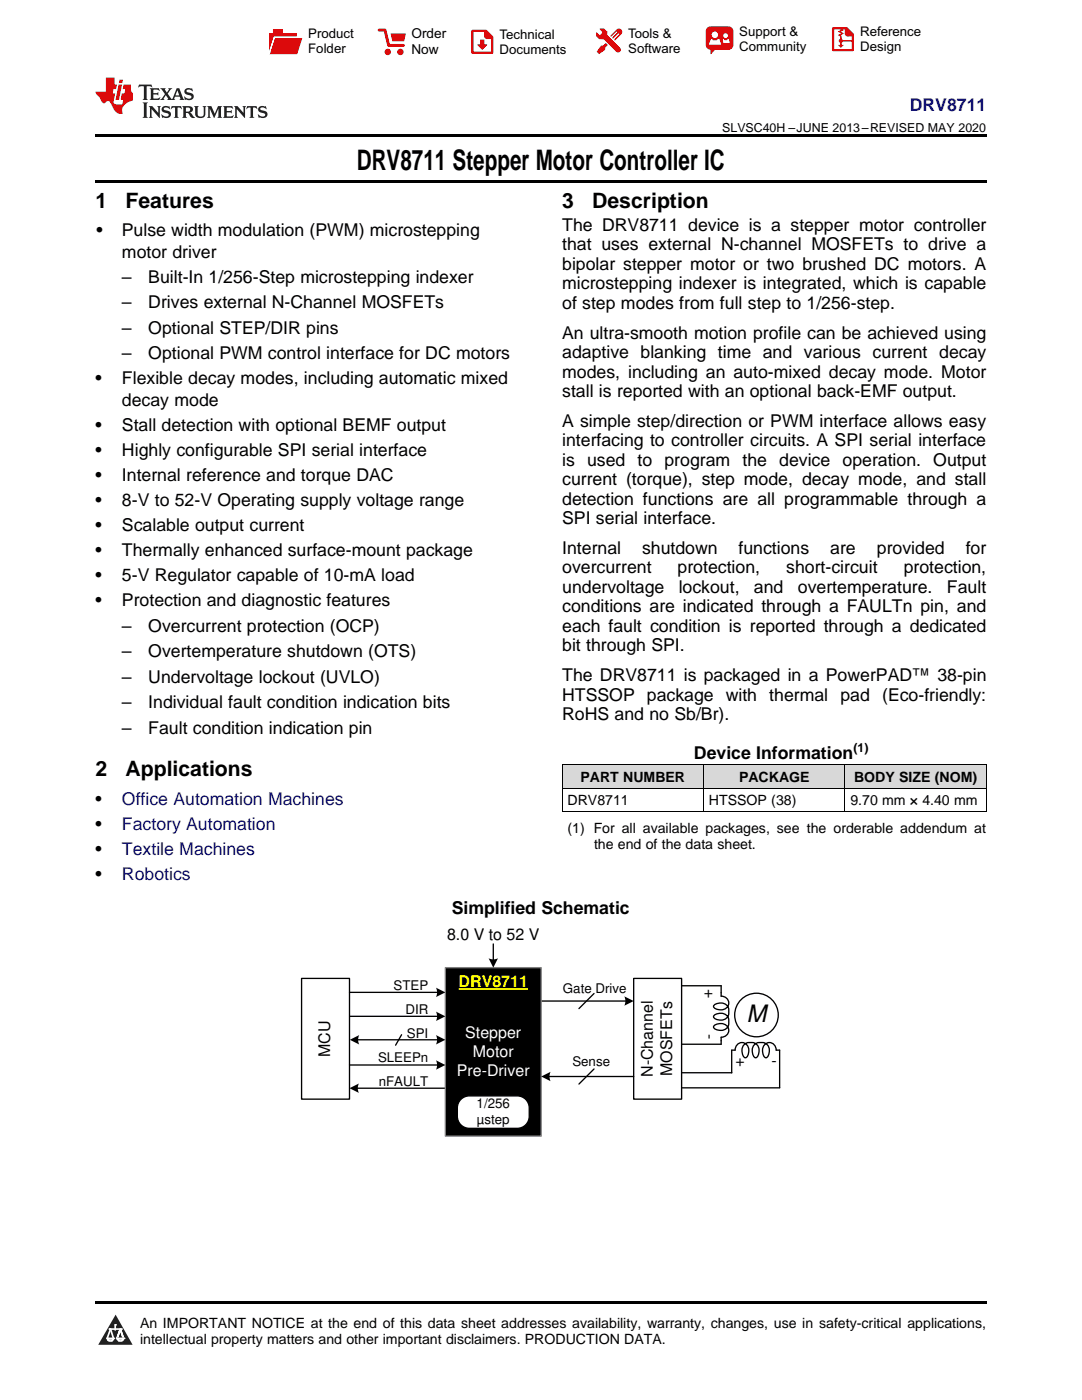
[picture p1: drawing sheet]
<svg xmlns="http://www.w3.org/2000/svg" width="216mm" height="279mm" viewBox="0 0 216 279" stroke-linecap="round" stroke-linejoin="round" font-family="sans-serif">
<defs><g id="words">
<text font-size="5.6" x="71.2" y="33.9">DRV8711 Stepper Motor Controller IC</text>
<text font-size="4.8" x="148.9" y="203.9">M</text>
<g font-size="4.2">
<text x="19" y="41.5">1</text>
<text x="25" y="41.5">Features</text>
<text x="112.2" y="41.5">3</text>
<text x="118.2" y="41.5">Description</text>
<text x="19" y="154.9">2</text>
<text x="25" y="154.9">Applications</text>
</g>
<text font-size="3.5" fill="#00f" x="181.5" y="22.2">DRV8711</text>
<g font-size="3.5">
<text x="19.2" y="47.2">•</text>
<text x="24.3" y="47.2">Pulse width modulation (PWM) microstepping</text>
<text x="112.2" y="46.1">The DRV8711 device is a stepper motor controller</text>
<text x="24.3" y="51.4">motor driver</text>
<text x="112.2" y="50">that uses external N-channel MOSFETs to drive a</text>
<text x="112.2" y="53.9">bipolar stepper motor or two brushed DC motors. A</text>
<text x="24.3" y="56.5">–</text>
<text x="29.6" y="56.5">Built-In 1/256-Step microstepping indexer</text>
<text x="112.2" y="57.7">microstepping indexer is integrated, which is capable</text>
<text x="24.3" y="61.6">–</text>
<text x="29.6" y="61.6">Drives external N-Channel MOSFETs</text>
<text x="112.2" y="61.6">of step modes from full step to 1/256-step.</text>
<text x="24.3" y="66.6">–</text>
<text x="24.3" y="71.7">–</text>
<text x="29.6" y="66.6">Optional STEP/DIR pins</text>
<text x="29.6" y="71.7">Optional PWM control interface for DC motors</text>
<text x="112.2" y="67.6">An ultra-smooth motion profile can be achieved using</text>
<text x="112.2" y="71.5">adaptive blanking time and various current decay</text>
<text x="19" y="76.7">•</text>
<text x="24.3" y="76.7">Flexible decay modes, including automatic mixed</text>
<text x="112.2" y="75.4">modes, including an auto-mixed decay mode. Motor</text>
<text x="24.3" y="81">decay mode</text>
<text x="112.2" y="79.2">stall is reported with an optional back-EMF output.</text>
<text x="19" y="86">•</text>
<text x="24.3" y="86">Stall detection with optional BEMF output</text>
<text x="112.2" y="85.2">A simple step/direction or PWM interface allows easy</text>
<text x="112.2" y="89.1">interfacing to controller circuits. A SPI serial interface</text>
<text x="19" y="91">•</text>
<text x="19" y="96">•</text>
<text x="24.3" y="91">Highly configurable SPI serial interface</text>
<text x="24.3" y="96">Internal reference and torque DAC</text>
<text x="112.2" y="93">is used to program the device operation. Output</text>
<text x="19" y="101">•</text>
<text x="24.3" y="101">8-V to 52-V Operating supply voltage range</text>
<text x="112.2" y="96.8">current (torque), step mode, decay mode, and stall</text>
<text x="112.2" y="100.7">detection functions are all programmable through a</text>
<text x="19" y="106">•</text>
<text x="24.3" y="106">Scalable output current</text>
<text x="112.2" y="104.6">SPI serial interface.</text>
<text x="19" y="111">•</text>
<text x="24.3" y="111">Thermally enhanced surface-mount package</text>
<text x="112.2" y="110.6">Internal</text>
<text x="128.1" y="110.6">shutdown</text>
<text x="147.4" y="110.6">functions</text>
<text x="165.7" y="110.6">are</text>
<text x="175" y="110.6">provided</text>
<text x="192.7" y="110.6">for</text>
<text x="19" y="116">•</text>
<text x="24.3" y="116">5-V Regulator capable of 10-mA load</text>
<text x="112.2" y="114.4">overcurrent</text>
<text x="112.2" y="118.3">undervoltage</text>
<text x="135.2" y="114.4">protection,</text>
<text x="135.4" y="118.3">lockout,</text>
<text x="150.4" y="118.3">and</text>
<text x="156.9" y="114.4">short-circuit</text>
<text x="159.2" y="118.3">overtemperature.</text>
<text x="180.3" y="114.4">protection,</text>
<text x="189" y="118.3">Fault</text>
<text x="19" y="121">•</text>
<text x="24.3" y="121">Protection and diagnostic features</text>
<text x="112.2" y="122.2">conditions are indicated through a FAULTn pin, and</text>
<text x="24.3" y="126.1">–</text>
<text x="24.3" y="131.2">–</text>
<text x="29.6" y="126.1">Overcurrent protection (OCP)</text>
<text x="29.6" y="131.2">Overtemperature shutdown (OTS)</text>
<text x="112.2" y="126.1">each fault condition is reported through a dedicated</text>
<text x="112.2" y="130">bit through SPI.</text>
<text x="24.3" y="136.3">–</text>
<text x="29.6" y="136.3">Undervoltage lockout (UVLO)</text>
<text x="112.2" y="135.9">The DRV8711 is packaged in a PowerPAD™ 38-pin</text>
<text x="24.3" y="141.4">–</text>
<text x="29.6" y="141.4">Individual fault condition indication bits</text>
<text x="112.2" y="139.8">HTSSOP package with thermal pad (Eco-friendly:</text>
<text x="112.2" y="143.7">RoHS and no Sb/Br).</text>
<text x="24.3" y="146.4">–</text>
<text x="29.6" y="146.4">Fault condition indication pin</text>
<text x="138.5" y="151.4">Device Information</text>
<text x="19" y="160.6">•</text>
<text x="19" y="165.6">•</text>
<text x="19" y="170.6">•</text>
<text x="19" y="175.6">•</text>
<text x="90.1" y="182.3">Simplified Schematic</text>
</g>
<g font-size="3.5" fill="#0000c8">
<text x="24.3" y="160.6">Office Automation Machines</text>
<text x="24.3" y="165.6">Factory Automation</text>
<text x="24.3" y="170.6">Textile Machines</text>
<text x="24.3" y="175.6">Robotics</text>
</g>
<g font-size="3.2">
<text x="89.2" y="187.7">8.0 V to 52 V</text>
<text x="140.7" y="197.4" transform="rotate(90 140.7 197.4)">+</text>
<text x="140.7" y="206.4" transform="rotate(90 140.7 206.4)">-</text>
<text x="65.9" y="210.9" transform="rotate(-90 65.9 210.9)">MCU</text>
<text x="130.3" y="214.9" transform="rotate(-90 130.3 214.9)">N-Channel</text>
<text x="134.1" y="214.7" transform="rotate(-90 134.1 214.7)">MOSFETs</text>
<text x="146.8" y="212.7">+</text>
<text x="154" y="212.7">-</text>
</g>
<text font-size="3.2" fill="#ff0" x="91.5" y="197">DRV8711</text>
<g font-size="3.2" fill="#fff">
<text x="92.8" y="207.1">Stepper</text>
<text x="91.2" y="214.7">Pre-Driver</text>
<text x="94.4" y="210.9">Motor</text>
</g>
<g font-size="2.8">
<text x="113.2" y="160.7">DRV8711</text>
<text x="115.8" y="156.1">PART NUMBER</text>
<text x="141.5" y="160.7">HTSSOP (38)</text>
<text x="147.5" y="156.1">PACKAGE</text>
<text x="169.7" y="160.7">9.70 mm × 4.40 mm</text>
<text x="170.4" y="156.1">BODY SIZE (NOM)</text>
<text x="113.2" y="166.2">(1) For all available packages, see the orderable addendum at</text>
<text x="118.5" y="169.4">the end of the data sheet.</text>
<text x="27.9" y="265">An IMPORTANT NOTICE at the end of this data sheet addresses availability, warranty, changes, use in safety-critical applications,</text>
<text x="27.9" y="268.2">intellectual property matters and other important disclaimers. PRODUCTION DATA.</text>
</g>
<g font-size="2.7">
<text x="82.1" y="7.7">Order</text>
<text x="82.1" y="10.7">Now</text>
<text x="78.5" y="197.6">STEP</text>
<text x="80.9" y="202.4">DIR</text>
<text x="112.3" y="198.2">Gate Drive</text>
<text x="81.2" y="207.2">SPI</text>
<text x="75.4" y="212">SLEEPn</text>
<text x="114.2" y="212.8">Sense</text>
<text x="75.6" y="216.8">nFAULT</text>
<text x="95.1" y="221.1">1/256</text>
<text x="95.2" y="224.3">µstep</text>
</g>
<g font-size="2.6">
<text x="61.5" y="7.6">Product</text>
<text x="61.5" y="10.6">Folder</text>
<text x="99.7" y="7.8">Technical</text>
<text x="99.7" y="10.8">Documents</text>
<text x="125.3" y="7.6">Tools &amp;</text>
<text x="125.3" y="10.6">Software</text>
<text x="147.5" y="7.2">Support &amp;</text>
<text x="147.5" y="10.2">Community</text>
<text x="171.6" y="7.3">Reference</text>
<text x="171.6" y="10.2">Design</text>
</g>
<g font-size="2.5">
<text x="144.1" y="26.3">SLVSC40H –JUNE 2013–REVISED MAY 2020</text>
<text x="170.3" y="150">(1)</text>
</g>
</g></defs>
<g fill="#d8d8d8">
<path d="M112.2 152.7h28.2v4.6h-28.2z"/>
<path d="M140.4 152.7h28.2v4.6h-28.2z"/>
<path d="M168.6 152.7h28.2v4.6h-28.2z"/>
</g>
<path d="M23.1 262.4l3.4 6h-6.9z" fill-rule="evenodd" fill="#231f20"/>
<path d="M21.4 267.1h1.2l-.3 .5h-.3a.55 .55 0 0 1-.6-.5z" fill-rule="evenodd" fill="#fff"/>
<path d="M21.4 267.1h1.2l-.3 .5h-.3a.55 .55 0 0 1-.6-.5z" fill="none" stroke="#231f20" stroke-width=".34"/>
<path d="M21.4 267.1l1.2 .1-.3 .4h-.5z" fill="none" stroke="#fff" stroke-width=".34"/>
<path d="M23 265.3h.1" fill="none" stroke="#fff" stroke-width=".34"/>
<path d="M23 264.4v.9z" fill="#fff"/>
<path d="M23 264.4v.9z" fill="none" stroke="#fff" stroke-width=".34"/>
<circle cx="23" cy="264.4" r=".17" fill="#fff"/>
<path d="M21.9 265.2h.1" fill="none" stroke="#fff" stroke-width=".34"/>
<path d="M21.9 265.2h2.3z" fill="#fff"/>
<path d="M21.9 265.2h2.3z" fill="none" stroke="#fff" stroke-width=".34"/>
<circle cx="24.2" cy="265.2" r=".17" fill="#fff"/>
<path d="M23.3 267.1h.1" fill="none" stroke="#fff" stroke-width=".34"/>
<path d="M24 265.2l-.7 1.9z" fill-rule="evenodd" fill="#fff"/>
<path d="M24 265.2l-.7 1.9z" fill="none" stroke="#fff" stroke-width=".34"/>
<path d="M24 265.2l.7 1.9z" fill-rule="evenodd" fill="#fff"/>
<path d="M24 265.2l.7 1.9z" fill="none" stroke="#fff" stroke-width=".34"/>
<path d="M24.6 267.1h.1" fill="none" stroke="#fff" stroke-width=".34"/>
<circle cx="21.4" cy="267.1" r=".17" fill="#fff"/>
<path d="M22.1 265.2l-.7 1.9z" fill="#fff"/>
<path d="M22.1 265.2l-.7 1.9z" fill="none" stroke="#fff" stroke-width=".34"/>
<path d="M22.1 265.2l.5 1.9z" fill="#fff"/>
<path d="M22.1 265.2l.5 1.9z" fill="none" stroke="#fff" stroke-width=".34"/>
<circle cx="22.6" cy="267.1" r=".17" fill="#fff"/>
<path d="M23.4 267.1h1.3a.65 .65 0 0 1-.7 .5 .65 .65 0 0 1-.6-.5z" fill-rule="evenodd" fill="#fff"/>
<path d="M23.4 267.1h1.3a.65 .65 0 0 1-.7 .5 .65 .65 0 0 1-.6-.5z" fill="none" stroke="#231f20" stroke-width=".34"/>
<path d="M23.4 267.1h1.3l-.4 .5h-.6z" fill="none" stroke="#fff" stroke-width=".34"/>
<path d="M23.3 267.1h.1" fill="none" stroke="#fff" stroke-width=".34"/>
<circle cx="24.7" cy="267.1" r=".17" fill="#fff"/>
<path d="M19 259.7h177.8v.5h-177.8z" fill="#000"/>
<path d="M60.2 195.3h9.5v24.1h-9.5zM69.7 198h17.8M98.4 188.4v3.3M108 199.8h17M69.7 212.5h17.8M69.8 202.8h17.7M71.2 217.2h17.7M71.2 207.5h16.3" fill="none" stroke="#000" stroke-width=".27"/>
<g fill="#000">
<path d="M87 197.1l1.9 .9-1.9 1 .2-1.1z" fill-rule="evenodd"/>
<path d="M97.5 191.2l.7 .3 1.2-.3-1 1.9z" fill-rule="evenodd"/>
<path d="M124.6 198.8l1.8 1-1.8 .9 .2-1.1z" fill-rule="evenodd"/>
<path d="M69.7 217.2l1.9-1-.2 .8 .2 1.1z" fill-rule="evenodd"/>
<path d="M69.8 207.5l1.9-.9-.2 .7 .2 1.1z" fill-rule="evenodd"/>
<path d="M87 201.9l1.9 .9-1.9 1 .2-1.2z" fill-rule="evenodd"/>
<path d="M87 211.6l1.9 .9-1.9 1 .2-1.1z" fill-rule="evenodd"/>
<path d="M87 206.6l1.9 .9-1.9 .9 .2-1.1z" fill-rule="evenodd"/>
<path d="M88.9 193.1h19.1v33.6h-19.1z" fill-rule="evenodd"/>
</g>
<path d="M88.9 193.1h19.1v33.6h-19.1z" fill="none" stroke="#7f7f7f" stroke-width=".27"/>
<path d="M91.5 197.4h13.8" fill="none" stroke="#ff0" stroke-width=".33"/>
<path d="M92.2 219.2l.9-.4 .5-.1h9.6a2.39 2.39 0 0 1 2.4 2.4 3.6 3.6 0 0 1-.9 3.6l-.9 .4-.6 .1h-9.6a2.39 2.39 0 0 1-2.3-2.4 3.6 3.6 0 0 1 .9-3.6z" fill-rule="evenodd" fill="#fff"/>
<path d="M92.2 219.2l.9-.4 .5-.1h9.6a2.39 2.39 0 0 1 2.4 2.4 3.6 3.6 0 0 1-.9 3.6l-.9 .4-.6 .1h-9.6a2.39 2.39 0 0 1-2.3-2.4 3.6 3.6 0 0 1 .9-3.6zM146 209.6h.7a1.37 1.37 0 0 1 1.4-1.5 1.37 1.37 0 0 1 1.3 1.5 1.52 1.52 0 0 1-.7 1.5 1.75 1.75 0 0 1-.4-2.4 1.75 1.75 0 0 1 2.3-.5 1.75 1.75 0 0 1 .7 2.3l-.3 .5-.2 .1a1.75 1.75 0 0 1-.4-2.4 1.75 1.75 0 0 1 2.3-.5 1.75 1.75 0 0 1 .7 2.3l-.4 .5-.2 .1a1.7 1.7 0 0 1-.6-1.7 1.7 1.7 0 0 1 1.3-1.3 1.43 1.43 0 0 1 1.4 1.5h.7" fill="none" stroke="#000" stroke-width=".27"/>
<circle cx="150.9" cy="202.6" r="4.3" fill="#fff"/>
<g fill="none" stroke="#000" stroke-width=".27">
<path d="M118.5 198.3l-3 3M126.4 195.3h9.6v24.1h-9.6zM136.1 196.7h7.8v2.1a1.37 1.37 0 0 1 1.5 1.4 1.37 1.37 0 0 1-1.5 1.3 1.53 1.53 0 0 1-1.5-.6 1.75 1.75 0 0 1 2.3-.5 1.75 1.75 0 0 1 .6 2.4 1.75 1.75 0 0 1-2.3 .7l-.5-.4-.1-.2a1.75 1.75 0 0 1 2.3-.4 1.75 1.75 0 0 1 .6 2.3 1.75 1.75 0 0 1-2.3 .7l-.5-.3-.1-.2a1.71 1.71 0 0 1 1.7-.7 1.71 1.71 0 0 1 1.3 1.3 1.43 1.43 0 0 1-1.5 1.4v1.4h-7.8M80.1 206.5l-1.2 2.1M109.4 214.8h17M118.5 213.3l-3 3M136 217.1h19.6M146 209.6v4.5h-10M155.6 209.6v7.5"/>
<circle cx="150.9" cy="202.6" r="4.3"/>
</g>
<path d="M108 214.8l1.9-.9-.2 .7 .2 1.2z" fill-rule="evenodd" fill="#000"/>
<path d="M112.2 157.3h84.6M112.2 152.6h84.6M112.2 152.7v9.3M140.4 152.7v9.3M168.6 152.7v9.3M196.8 152.7v9.3M112.2 161.9h84.6" fill="none" stroke="#000" stroke-width=".2"/>
<path d="M19 35.9h177.8v.5h-177.8zM19 26.8h177.8v.6h-177.8z" fill="#000"/>
<path d="M27.7 16.9l-.1 .6 .6-.3h.5v.2v2.2l-.2 .4h1l-.2-.4v-2.2v-.2h.5l.6 .3-.2-.6zM29.9 17.6l.2 .4v1.6l-.2 .4h1.9l.1-.6a1.09 1.09 0 0 1-1.3 .1v-.6h.6l.4 .2v-.7l-.2 .2h-.8v-.6l.2-.1a1.01 1.01 0 0 1 1 .3l-.1-.6zM32 17.6l.9 1.2-1 1.2h.9l-.2-.3 .5-.7 .5 .7-.3 .3h1.7l-.2-.3 .1-.4h1l.1 .4-.2 .3h1l-.3-.4-.7-2h-.5l-1 2.2-.8-1.1 .9-1.1h-.9l.2 .2-.4 .7-.4-.7 .2-.2zM35.4 18l.4 1h-.8zM37 17.7a.66 .66 0 0 0-.2 .8 .66 .66 0 0 0 .6 .4l.7 .2 .1 .2a.8 .8 0 0 1-.7 .4 .8 .8 0 0 1-.7-.5l.1 .8 .2-.2a.94 .94 0 0 0 1.1 .1 .94 .94 0 0 0 .4-.9 1.48 1.48 0 0 0-1.3-.6v-.4a1.1 1.1 0 0 1 1.2 .2l-.2-.6-.2 .1-.5-.1zM28.5 20.4l.2 .4v2.3l-.2 .4h1l-.2-.4v-2.3l.2-.4zM29.7 21.2l.2 .4v1.5l-.2 .4h.8l-.3-.4 .1-1.3 1.6 1.8v-2l.2-.4h-.7l.2 .2v1.1l-1.2-1.3zM32.5 21.3a.66 .66 0 0 0-.2 .8 .66 .66 0 0 0 .6 .4l.6 .2 .2 .2a.8 .8 0 0 1-.8 .4 .8 .8 0 0 1-.7-.5l.2 .7 .2-.1a.94 .94 0 0 0 1 .1 .94 .94 0 0 0 .5-1 1.47 1.47 0 0 0-1.3-.6l-.1-.3a1.1 1.1 0 0 1 1.3 .2l-.2-.6-.2 .1-.5-.2zM34.3 21.2l-.2 .6a.64 .64 0 0 1 .8-.3v1.6l-.2 .4h1l-.3-.4 .1-1.6a.66 .66 0 0 1 .8 .3l-.2-.6zM36.3 21.2l.3 .4v1.5l-.3 .4h1l-.2-.2v-.7h.5l.1 .1a.8 .8 0 0 0 1.2 .7l-1-1a.62 .62 0 0 0 .6-.5 .62 .62 0 0 0-.6-.7zM37.1 21.5h.1a.48 .48 0 0 1 .6 0 .48 .48 0 0 1 .1 .6l-.2 .1-.6 .1zM38.7 21.2l.2 .2a2.29 2.29 0 0 0 .4 2 1.05 1.05 0 0 0 1.7-.7v-1.3l.2-.2h-.8l.2 .4v1.1a.61 .61 0 0 1-.6 .6 .61 .61 0 0 1-.6-.6v-1.1l.3-.4zM41.3 21.2l.3 .4v1.5l-.3 .4h.8l-.2-.4v-1.4l.8 1.9 .9-1.9v1.4l-.2 .4h.9l-.2-.4v-1.5l.2-.4h-.8l-.7 1.5-.6-1.5zM44.5 21.2l.2 .4v1.5l-.2 .4h1.9l.2-.6a1.1 1.1 0 0 1-1.4 .2v-.7h.6l.4 .2v-.6l-.2 .1-.8 .1v-.6l.2-.1a1.02 1.02 0 0 1 1.1 .2l-.2-.5zM46.7 21.2l.2 .4v1.5l-.2 .4h.8l-.3-.4 .1-1.3 1.6 1.8v-2l.2-.4h-.7l.2 .2v1.1l-1.2-1.3zM49.3 21.2l-.1 .6a.64 .64 0 0 1 .8-.3v1.6l-.3 .4h1l-.2-.4v-1.6a.66 .66 0 0 1 .8 .3l-.1-.6zM51.7 21.3a.66 .66 0 0 0-.2 .7 .66 .66 0 0 0 .7 .5l.6 .2 .1 .2a.8 .8 0 0 1-.7 .4 .8 .8 0 0 1-.7-.5l.1 .7 .2-.1a.94 .94 0 0 0 1.1 .1 .94 .94 0 0 0 .4-1 1.48 1.48 0 0 0-1.2-.6l-.1-.3a1.1 1.1 0 0 1 1.2 .2l-.2-.6-.1 .1-.6-.2z" fill="#231f20"/>
<path d="M21.1 15.5v2.8h-2v.4l.9 .9a.96 .96 0 0 0 1 1 .59 .59 0 0 1 .5-.4 .59 .59 0 0 1 .5 .3l.4 .8a1.61 1.61 0 0 0 2.1 1.3 1.63 1.63 0 0 1 1.1-2.2l.9-.3v-1.5a1.6 1.6 0 0 1-.4-1.7h-1.4l-.2 .9h.5l-.2 .8h-.5l-.2 1v.3h.5l-.2 .9h-.7a.74 .74 0 0 1-1-.6l.3-1.6h-.5l.2-.8h.5l.1-.9h-.4v-1.4zM23.7 16.9l-.7 3h.8l.6-3zM23.8 15.9l-.1 .7h.7l.2-.7z" fill="#ee1d23"/>
<g fill="#d60000">
<path d="M54.5 5.8h2v.8h2.7v4.2h-5.5v-4.2h.8z" fill-rule="evenodd"/>
<path d="M54.8 7.5h5.6l-1.1 3.3h-5.6z" fill-rule="evenodd"/>
</g>
<path d="M54.7 7.4h5.7l-.1 .1h-5.5l-1.1 3.3z" fill-rule="evenodd" fill="#fff"/>
<path d="M54.7 7.4h5.7l-.1 .1h-5.5l-1.1 3.3z" fill="none" stroke="#fff" stroke-width=".2"/>
<path d="M75.6 6h1.2l.7 3.1h3" fill="none" stroke="#d60000" stroke-width=".56"/>
<g fill="#d60000">
<path d="M77.9 6.7h3.1l-.4 1.5h-2.3z" fill-rule="evenodd"/>
<circle cx="77.4" cy="10.4" r=".64"/>
<circle cx="79.9" cy="10.4" r=".64"/>
</g>
<path d="M94.3 6.2h2.7l1.2 1.2v3.1h-3.9z" fill="none" stroke="#d60000" stroke-width=".44"/>
<g fill="#d60000">
<path d="M95.8 7.9h.8v1h.6l-1 1.1-.9-1v-.1h.5z" fill-rule="evenodd"/>
<path d="M96.6 6.2h.4l1.2 1.2v.4h-1.2l-.4-.4z" fill-rule="evenodd"/>
<path d="M119.7 5.7h.8l.6 .6 .1 .7 2.5 2.5-.7 .8-2.4-2.3-1.1-.2-.5-.6v-.8l.7 .6 .5-.4v-.2l-.5-.5z" fill-rule="evenodd"/>
<path d="M119.9 9.1h.5l.5-.5 .4 .4-.5 .5-.1 .4-1.2 .9-.4-.5z" fill-rule="evenodd"/>
<path d="M123 5.9a.67 .67 0 0 1 1 0 .67 .67 0 0 1 0 .9z" fill-rule="evenodd"/>
<path d="M123 5.9l1 .9-1.2 1.2h-.2v-.2l.9-.9 .1-.2h-.2l-1 1h-.2v-.2l1-1v-.2h-.2l-1 1h-.2v-.2z" fill-rule="evenodd"/>
<circle cx="123.3" cy="9.9" r=".54"/>
</g>
<path d="M121.1 6.3l-.1 .7" fill="none" stroke="#d60000" stroke-width=".2"/>
<g fill="#d60000">
<path d="M141.1 5.5l.7-.2h3.6a.95 .95 0 0 1 .9 .9v2.8a.95 .95 0 0 1-.9 .9h-3.6a.95 .95 0 0 1-1-.9v-2.8z" fill-rule="evenodd"/>
<path d="M141.8 9.9h.9l-.8 .9h-.1z" fill-rule="evenodd"/>
</g>
<g fill="#fff">
<path d="M144.3 8.6h1.3z"/>
<path d="M141.9 7.8h.2l.2 .2h.7l.2-.2h.3l.4 1.1h-2.5z" fill-rule="evenodd"/>
<path d="M144.2 7.8h.2l.2 .2h.5l.1-.2h.2l.2 .8h-1.3z" fill-rule="evenodd"/>
<circle cx="142.6" cy="6.9" r=".65"/>
<circle cx="144.8" cy="7.1" r=".48"/>
</g>
<path d="M166.2 5.6h2.8l1.2 1.3v3.1h-4z" fill="none" stroke="#d60000" stroke-width=".44"/>
<path d="M167.8 7.3v1.8M167.8 8.1h2.3" fill="none" stroke="#d60000" stroke-width=".3"/>
<g fill="#d60000">
<path d="M168.6 5.6h.4l1.2 1.3v.4h-1.1l-.5-.6z" fill-rule="evenodd"/>
<circle cx="167.8" cy="8.1" r=".42"/>
<circle cx="169.1" cy="6.7" r=".55"/>
</g>
<g fill="#d60000">
<path d="M167.2 9h1.2l-.6 .5z"/>
<path d="M167.5 5.8h.6l.3 .2-.6 .3 .6 .4-.7 .3 .2 .3h-.2l-.5-.3 .6-.3-.6-.4 .6-.3z"/>
</g>
<use href="#words"/>
</svg>
